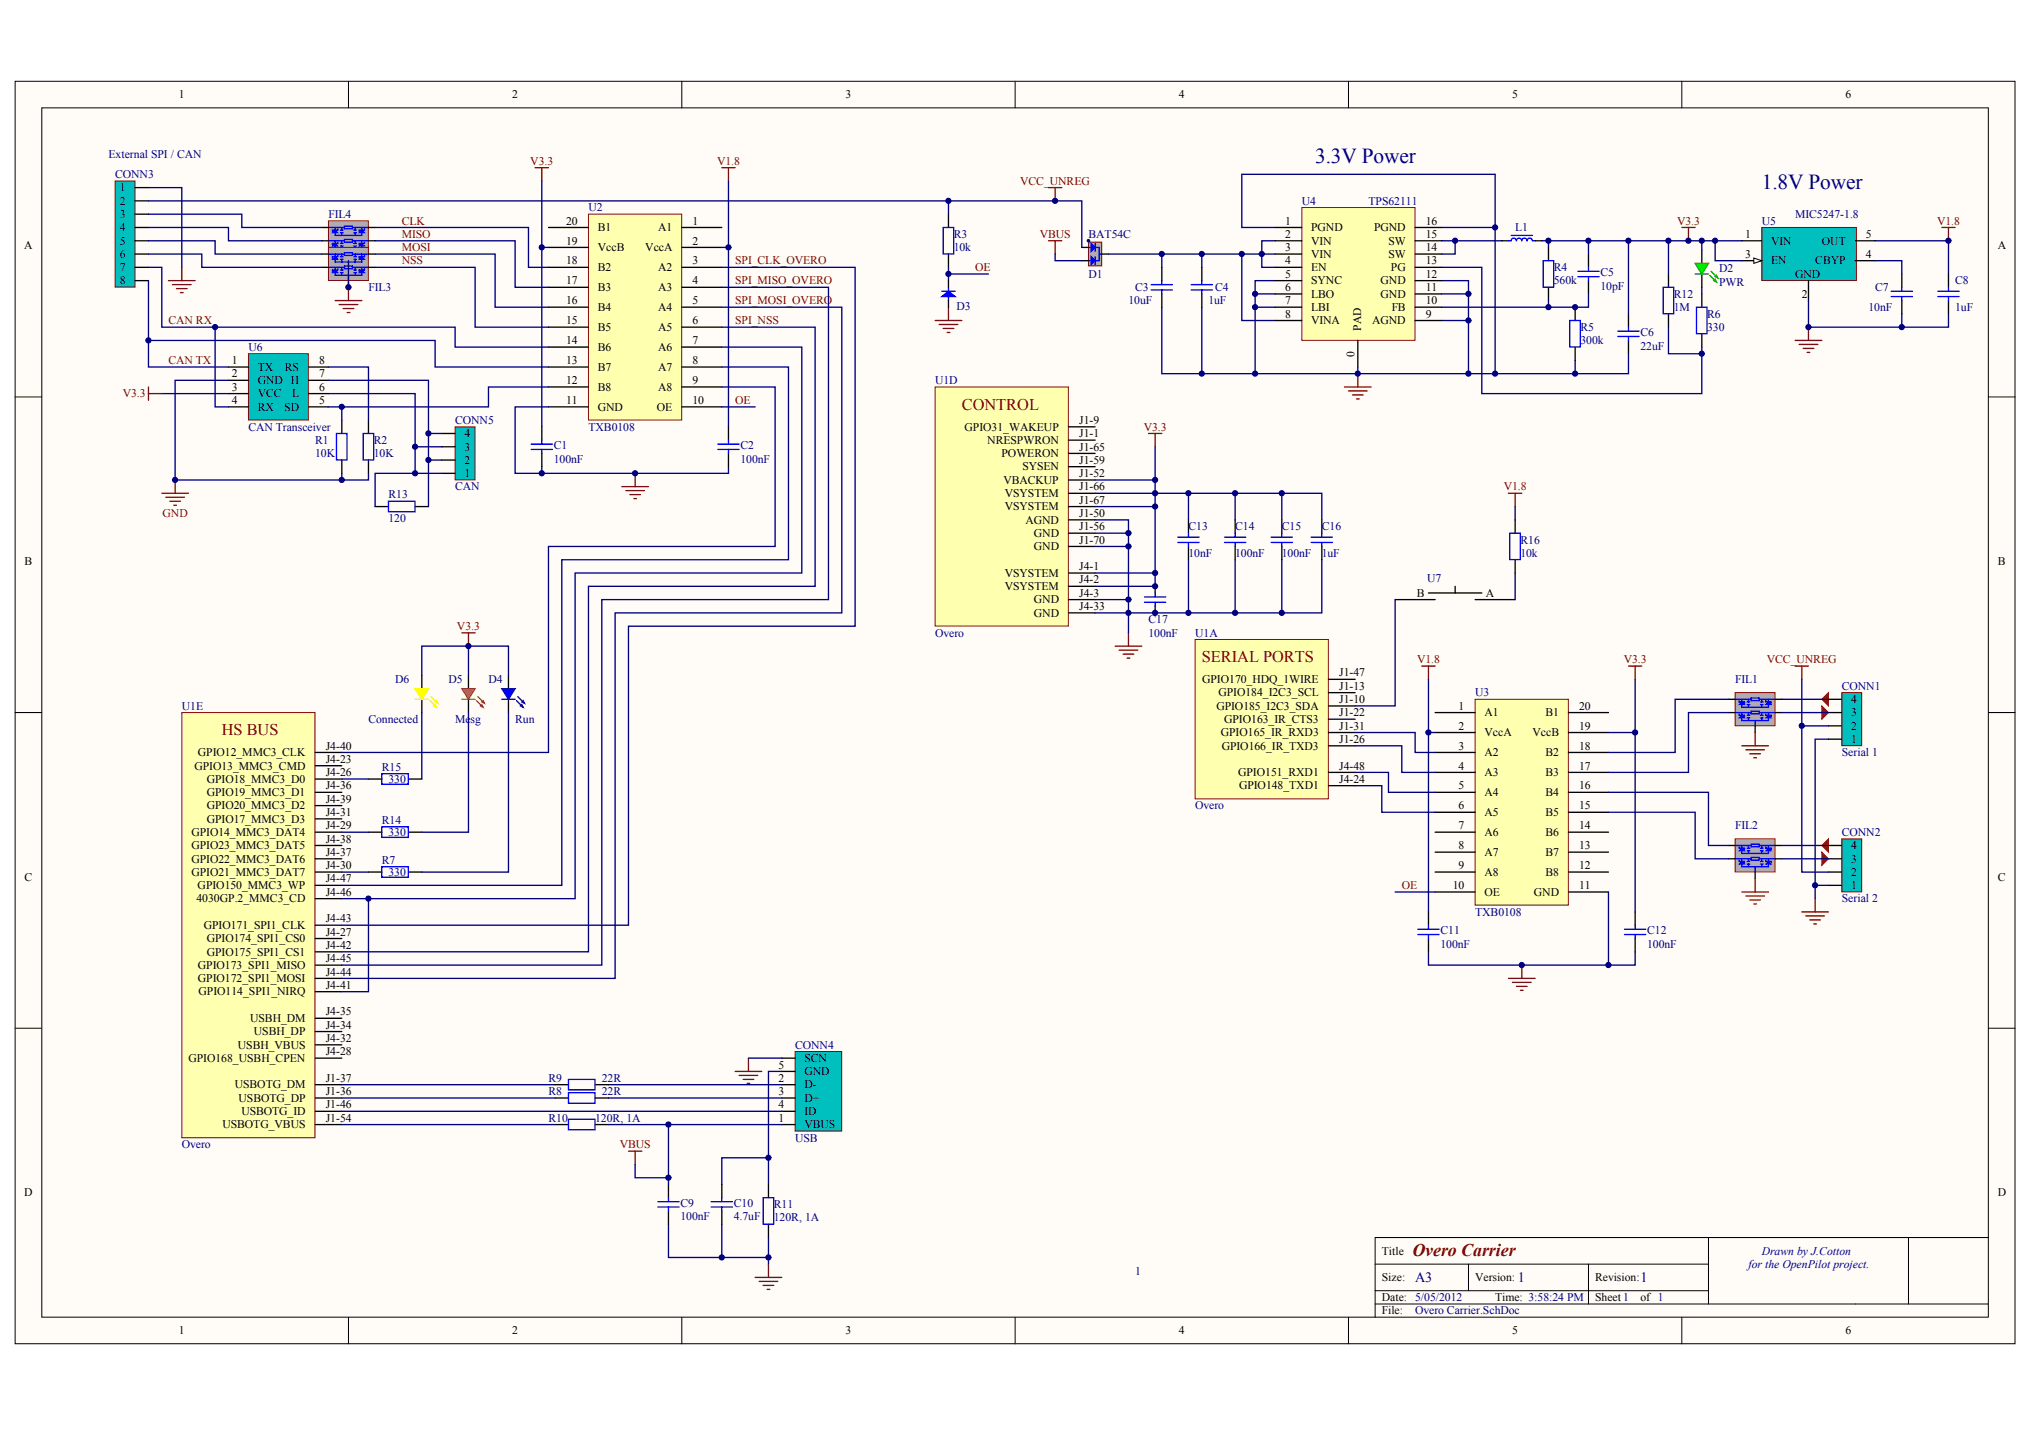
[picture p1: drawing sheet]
<svg xmlns="http://www.w3.org/2000/svg" width="287mm" height="202mm" viewBox="0 0 287 202" stroke-linecap="round" stroke-linejoin="round" font-family="sans-serif">
<defs><g id="words">
<g font-size="3" fill="#000080">
<text x="185.5" y="23">3.3V Power</text>
<text x="248.5" y="26.7">1.8V Power</text>
</g>
<text font-size="2.5" fill="#800000" x="199.3" y="177.2">Overo Carrier</text>
<g font-size="2.3" fill="#800000">
<text x="135.7" y="57.8">CONTROL</text>
<text x="169.5" y="93.4">SERIAL PORTS</text>
<text x="31.3" y="103.7">HS BUS</text>
</g>
<g font-size="2" fill="#000080">
<text x="199.6" y="180.9">A3</text>
<text x="214.1" y="180.9">1</text>
<text x="231.4" y="180.9">1</text>
</g>
<g font-size="1.6">
<text x="25.2" y="13.9">1</text>
<text x="72.3" y="13.9">2</text>
<text x="119.3" y="13.9">3</text>
<text x="166.3" y="13.9">4</text>
<text x="213.3" y="13.9">5</text>
<text x="260.4" y="13.9">6</text>
<text x="16.9" y="27">1</text>
<text x="16.9" y="28.9">2</text>
<text x="3.4" y="35.2">A</text>
<text x="16.9" y="30.7">3</text>
<text x="16.9" y="32.6">4</text>
<text x="16.9" y="34.5">5</text>
<text x="79.9" y="34.5">19</text>
<text x="79.9" y="31.7">20</text>
<text x="84.3" y="35.4">VccB</text>
<text x="84.3" y="32.6">B1</text>
<text x="91" y="35.4">VccA</text>
<text x="92.9" y="32.6">A1</text>
<text x="97.7" y="31.7">1</text>
<text x="97.7" y="34.5">2</text>
<text x="181.3" y="31.7">1</text>
<text x="181.3" y="33.6">2</text>
<text x="181.3" y="35.4">3</text>
<text x="185" y="32.6">PGND</text>
<text x="185" y="34.5">VIN</text>
<text x="193.8" y="32.6">PGND</text>
<text x="195.9" y="34.5">SW</text>
<text x="201.1" y="35.4">14</text>
<text x="201.1" y="33.6">15</text>
<text x="201.1" y="31.7">16</text>
<text x="246.2" y="33.6">1</text>
<text x="249.9" y="34.5">VIN</text>
<text x="257" y="34.5">OUT</text>
<text x="263.2" y="33.6">5</text>
<text x="281.8" y="35.2">A</text>
<text x="16.9" y="36.4">6</text>
<text x="16.9" y="38.2">7</text>
<text x="16.9" y="40.1">8</text>
<text x="79.9" y="40.1">17</text>
<text x="79.9" y="37.3">18</text>
<text x="84.3" y="41.1">B3</text>
<text x="84.3" y="38.2">B2</text>
<text x="92.9" y="38.2">A2</text>
<text x="92.9" y="41.1">A3</text>
<text x="97.7" y="37.3">3</text>
<text x="97.7" y="40.1">4</text>
<text x="181.3" y="37.3">4</text>
<text x="181.3" y="39.2">5</text>
<text x="181.3" y="41.1">6</text>
<text x="185" y="36.4">VIN</text>
<text x="185" y="38.2">EN</text>
<text x="185" y="40.1">SYNC</text>
<text x="185" y="42">LBO</text>
<text x="194.8" y="42">GND</text>
<text x="194.8" y="40.1">GND</text>
<text x="195.9" y="36.4">SW</text>
<text x="196.2" y="38.2">PG</text>
<text x="201.1" y="41.1">11</text>
<text x="201.1" y="39.2">12</text>
<text x="201.1" y="37.3">13</text>
<text x="246.2" y="36.4">3</text>
<text x="249.9" y="37.3">EN</text>
<text x="253.3" y="39.2">GND</text>
<text x="254.2" y="42">2</text>
<text x="256.1" y="37.3">CBYP</text>
<text x="263.2" y="36.4">4</text>
<text x="79.9" y="45.7">15</text>
<text x="79.9" y="42.9">16</text>
<text x="84.3" y="46.7">B5</text>
<text x="84.3" y="43.9">B4</text>
<text x="92.9" y="43.9">A4</text>
<text x="92.9" y="46.7">A5</text>
<text x="97.7" y="42.9">5</text>
<text x="97.7" y="45.7">6</text>
<text x="181.3" y="42.9">7</text>
<text x="181.3" y="44.8">8</text>
<text x="185" y="43.9">LBI</text>
<text x="185" y="45.7">VINA</text>
<text x="192" y="46.7" transform="rotate(-90 192 46.7)">PAD</text>
<text x="193.6" y="45.7">AGND</text>
<text x="196.3" y="43.9">FB</text>
<text x="201.1" y="44.8">9</text>
<text x="201.1" y="42.9">10</text>
<text x="32.7" y="51.4">1</text>
<text x="32.7" y="53.2">2</text>
<text x="36.4" y="52.3">TX</text>
<text x="40.2" y="52.3">RS</text>
<text x="45" y="51.4">8</text>
<text x="45" y="53.2">7</text>
<text x="79.9" y="51.4">13</text>
<text x="79.9" y="48.6">14</text>
<text x="84.3" y="52.3">B7</text>
<text x="84.3" y="49.5">B6</text>
<text x="92.9" y="49.5">A6</text>
<text x="92.9" y="52.3">A7</text>
<text x="97.7" y="48.6">7</text>
<text x="97.7" y="51.4">8</text>
<text x="191.1" y="50.4" transform="rotate(-90 191.1 50.4)">0</text>
<text x="32.7" y="55.1">3</text>
<text x="32.7" y="57">4</text>
<text x="36.4" y="54.2">GND H</text>
<text x="36.4" y="56.1">VCC</text>
<text x="36.4" y="57.9">RX</text>
<text x="40.1" y="57.9">SD</text>
<text x="41.2" y="56.1">L</text>
<text x="45" y="57">5</text>
<text x="45" y="55.1">6</text>
<text x="79.9" y="54.2">12</text>
<text x="79.9" y="57">11</text>
<text x="84.3" y="55.1">B8</text>
<text x="84.3" y="57.9">GND</text>
<text x="92.7" y="57.9">OE</text>
<text x="92.9" y="55.1">A8</text>
<text x="97.7" y="57">10</text>
<text x="97.7" y="54.2">9</text>
<text x="152.2" y="59.8">J1-9</text>
<text x="65.5" y="65.4">2</text>
<text x="65.5" y="63.6">3</text>
<text x="65.5" y="61.7">4</text>
<text x="136.1" y="60.7">GPIO31_WAKEUP</text>
<text x="139.3" y="62.6">NRESPWRON</text>
<text x="141.3" y="64.5">POWERON</text>
<text x="152.2" y="61.7">J1-1</text>
<text x="152.2" y="63.6">J1-65</text>
<text x="152.2" y="65.4">J1-59</text>
<text x="65.5" y="67.3">1</text>
<text x="141.6" y="68.2">VBACKUP</text>
<text x="141.8" y="70.1">VSYSTEM</text>
<text x="141.8" y="72">VSYSTEM</text>
<text x="144.2" y="66.4">SYSEN</text>
<text x="152.2" y="67.3">J1-52</text>
<text x="152.2" y="69.2">J1-66</text>
<text x="152.2" y="71.1">J1-67</text>
<text x="144.7" y="73.9">AGND</text>
<text x="145.9" y="75.7">GND</text>
<text x="145.9" y="77.6">GND</text>
<text x="152.2" y="72.9">J1-50</text>
<text x="152.2" y="74.8">J1-56</text>
<text x="152.2" y="76.7">J1-70</text>
<text x="3.5" y="79.7">B</text>
<text x="141.8" y="81.4">VSYSTEM</text>
<text x="141.8" y="83.2">VSYSTEM</text>
<text x="152.2" y="80.4">J4-1</text>
<text x="152.2" y="82.3">J4-2</text>
<text x="281.9" y="79.7">B</text>
<text x="145.9" y="85.1">GND</text>
<text x="145.9" y="87">GND</text>
<text x="152.2" y="84.2">J4-3</text>
<text x="152.2" y="86.1">J4-33</text>
<text x="199.9" y="84.2">B</text>
<text x="209.6" y="84.2">A</text>
<text x="188.9" y="95.4">J1-47</text>
<text x="169.6" y="96.4">GPIO170_HDQ_1WIRE</text>
<text x="171.6" y="100.1">GPIO185_I2C3_SDA</text>
<text x="171.9" y="98.2">GPIO184_I2C3_SCL</text>
<text x="172.7" y="102">GPIO163_IR_CTS3</text>
<text x="188.9" y="97.3">J1-13</text>
<text x="188.9" y="99.2">J1-10</text>
<text x="188.9" y="101.1">J1-22</text>
<text x="205.8" y="100.1">1</text>
<text x="209.4" y="101.1">A1</text>
<text x="218" y="101.1">B1</text>
<text x="222.8" y="100.1">20</text>
<text x="261.2" y="101.1">3</text>
<text x="261.2" y="99.2">4</text>
<text x="27.9" y="106.7">GPIO12_MMC3_CLK</text>
<text x="46" y="105.7">J4-40</text>
<text x="46" y="107.6">J4-23</text>
<text x="172.2" y="103.9">GPIO165_IR_RXD3</text>
<text x="172.3" y="105.7">GPIO166_IR_TXD3</text>
<text x="188.9" y="102.9">J1-31</text>
<text x="188.9" y="104.8">J1-26</text>
<text x="205.8" y="105.7">3</text>
<text x="205.8" y="102.9">2</text>
<text x="209.4" y="106.7">A2</text>
<text x="209.4" y="103.9">VccA</text>
<text x="216.2" y="103.9">VccB</text>
<text x="218" y="106.7">B2</text>
<text x="222.8" y="102.9">19</text>
<text x="222.8" y="105.7">18</text>
<text x="261.2" y="104.8">1</text>
<text x="261.2" y="102.9">2</text>
<text x="27.4" y="108.5">GPIO13_MMC3_CMD</text>
<text x="29.2" y="110.4">GPIO18_MMC3_D0</text>
<text x="29.2" y="112.3">GPIO19_MMC3_D1</text>
<text x="46" y="109.5">J4-26</text>
<text x="46" y="111.4">J4-36</text>
<text x="46" y="113.2">J4-39</text>
<text x="174.7" y="109.5">GPIO151_RXD1</text>
<text x="174.8" y="111.4">GPIO148_TXD1</text>
<text x="188.9" y="108.5">J4-48</text>
<text x="188.9" y="110.4">J4-24</text>
<text x="205.8" y="108.5">4</text>
<text x="205.8" y="111.4">5</text>
<text x="209.4" y="109.5">A3</text>
<text x="209.4" y="112.3">A4</text>
<text x="218" y="112.3">B4</text>
<text x="218" y="109.5">B3</text>
<text x="222.8" y="111.4">16</text>
<text x="222.8" y="108.5">17</text>
<text x="27" y="117.9">GPIO14_MMC3_DAT4</text>
<text x="27" y="119.8">GPIO23_MMC3_DAT5</text>
<text x="29.2" y="114.2">GPIO20_MMC3_D2</text>
<text x="29.2" y="116">GPIO17_MMC3_D3</text>
<text x="46" y="115.1">J4-31</text>
<text x="46" y="117">J4-29</text>
<text x="46" y="118.9">J4-38</text>
<text x="205.8" y="114.2">6</text>
<text x="205.8" y="117">7</text>
<text x="205.8" y="119.8">8</text>
<text x="209.4" y="115.1">A5</text>
<text x="209.4" y="117.9">A6</text>
<text x="218" y="117.9">B6</text>
<text x="218" y="115.1">B5</text>
<text x="222.8" y="119.8">13</text>
<text x="222.8" y="117">14</text>
<text x="222.8" y="114.2">15</text>
<text x="261.2" y="119.8">4</text>
<text x="3.5" y="124.2">C</text>
<text x="27" y="121.7">GPIO22_MMC3_DAT6</text>
<text x="27" y="123.5">GPIO21_MMC3_DAT7</text>
<text x="27.9" y="125.4">GPIO150_MMC3_WP</text>
<text x="46" y="120.7">J4-37</text>
<text x="46" y="122.6">J4-30</text>
<text x="46" y="124.5">J4-47</text>
<text x="204.9" y="125.4">10</text>
<text x="205.8" y="122.6">9</text>
<text x="209.4" y="120.7">A7</text>
<text x="209.4" y="123.5">A8</text>
<text x="218" y="123.5">B8</text>
<text x="218" y="120.7">B7</text>
<text x="222.8" y="122.6">12</text>
<text x="222.8" y="125.4">11</text>
<text x="261.2" y="125.4">1</text>
<text x="261.2" y="123.5">2</text>
<text x="261.2" y="121.7">3</text>
<text x="281.9" y="124.2">C</text>
<text x="27.7" y="127.3">4030GP.2_MMC3_CD</text>
<text x="28.8" y="131">GPIO171_SPI1_CLK</text>
<text x="46" y="126.4">J4-46</text>
<text x="46" y="130.1">J4-43</text>
<text x="46" y="132">J4-27</text>
<text x="209.4" y="126.4">OE</text>
<text x="216.4" y="126.4">GND</text>
<text x="27.9" y="136.7">GPIO173_SPI1_MISO</text>
<text x="29.2" y="132.9">GPIO174_SPI1_CS0</text>
<text x="29.2" y="134.8">GPIO175_SPI1_CS1</text>
<text x="46" y="133.9">J4-42</text>
<text x="46" y="135.7">J4-45</text>
<text x="46" y="137.6">J4-44</text>
<text x="27.9" y="138.5">GPIO172_SPI1_MOSI</text>
<text x="28" y="140.4">GPIO114_SPI1_NIRQ</text>
<text x="46" y="139.5">J4-41</text>
<text x="46" y="143.2">J4-35</text>
<text x="26.6" y="149.8">GPIO168_USBH_CPEN</text>
<text x="33.6" y="147.9">USBH_VBUS</text>
<text x="35.3" y="144.2">USBH_DM</text>
<text x="35.8" y="146">USBH_DP</text>
<text x="46" y="145.1">J4-34</text>
<text x="46" y="147">J4-32</text>
<text x="46" y="148.9">J4-28</text>
<text x="113.5" y="149.8">SCN</text>
<text x="33.1" y="153.5">USBOTG_DM</text>
<text x="33.7" y="155.4">USBOTG_DP</text>
<text x="46" y="152.6">J1-37</text>
<text x="46" y="154.5">J1-36</text>
<text x="109.8" y="152.6">2</text>
<text x="109.8" y="154.5">3</text>
<text x="109.8" y="150.7">5</text>
<text x="113.5" y="153.5">D-</text>
<text x="113.5" y="155.4">D+</text>
<text x="113.5" y="151.7">GND</text>
<text x="31.4" y="159.2">USBOTG_VBUS</text>
<text x="34.1" y="157.3">USBOTG_ID</text>
<text x="46" y="156.4">J1-46</text>
<text x="46" y="158.2">J1-54</text>
<text x="109.8" y="158.2">1</text>
<text x="109.8" y="156.4">4</text>
<text x="113.5" y="159.2">VBUS</text>
<text x="113.5" y="157.3">ID</text>
<text x="3.4" y="168.8">D</text>
<text x="281.8" y="168.8">D</text>
<text x="194.9" y="177">Title</text>
<text x="194.9" y="180.7">Size:</text>
<text x="194.9" y="183.5">Date: 5/05/2012</text>
<text x="194.9" y="185.4">File:</text>
<text x="208.1" y="180.7">Version:</text>
<text x="210.9" y="183.5">Time: 3:58:24 PM</text>
<text x="225" y="180.7">Revision:</text>
<text x="225" y="183.5">Sheet 1</text>
<text x="231.4" y="183.5">of 1</text>
<text x="25.2" y="188.2">1</text>
<text x="72.3" y="188.2">2</text>
<text x="119.3" y="188.2">3</text>
<text x="166.3" y="188.2">4</text>
<text x="213.3" y="188.2">5</text>
<text x="260.4" y="188.2">6</text>
</g>
<g font-size="1.6" fill="#000080">
<text x="15.3" y="22.3">External SPI / CAN</text>
<text x="16.2" y="25.1">CONN3</text>
<text x="83" y="29.8">U2</text>
<text x="183.7" y="28.9">U4</text>
<text x="193.1" y="28.9">TPS62111</text>
<text x="46.3" y="30.7">FIL4</text>
<text x="134.6" y="35.4">10k</text>
<text x="134.6" y="33.6">R3</text>
<text x="153.6" y="33.6">BAT54C</text>
<text x="213.8" y="32.6">L1</text>
<text x="248.5" y="31.7">U5</text>
<text x="253.3" y="30.7">MIC5247-1.8</text>
<text x="52" y="41.1">FIL3</text>
<text x="153.6" y="39.2">D1</text>
<text x="160.1" y="41.1">C3</text>
<text x="171.4" y="41.1">C4</text>
<text x="219.2" y="40.1">560k</text>
<text x="219.2" y="38.2">R4</text>
<text x="225.8" y="40.9">10pF</text>
<text x="225.8" y="39">C5</text>
<text x="236.1" y="42">R12</text>
<text x="242.5" y="38.4">D2</text>
<text x="242.5" y="40.3">PWR</text>
<text x="264.5" y="41.1">C7</text>
<text x="275.8" y="40.1">C8</text>
<text x="134.9" y="43.7">D3</text>
<text x="159.2" y="42.9">10uF</text>
<text x="170.5" y="42.9">1uF</text>
<text x="223" y="46.7">R5</text>
<text x="231.4" y="47.4">C6</text>
<text x="236.1" y="43.9">1M</text>
<text x="240.8" y="46.7">330</text>
<text x="240.8" y="44.8">R6</text>
<text x="263.6" y="43.9">10nF</text>
<text x="275.8" y="43.9">1uF</text>
<text x="35.1" y="49.5">U6</text>
<text x="223" y="48.6">300k</text>
<text x="231.4" y="49.3">22uF</text>
<text x="64.2" y="59.8">CONN5</text>
<text x="131.9" y="54.2">U1D</text>
<text x="35.1" y="60.7">CAN Transceiver</text>
<text x="44.5" y="64.5">10K</text>
<text x="44.5" y="62.6">R1</text>
<text x="52.7" y="64.5">10K</text>
<text x="52.7" y="62.6">R2</text>
<text x="78.1" y="65.2">100nF</text>
<text x="78.1" y="63.4">C1</text>
<text x="83" y="60.7">TXB0108</text>
<text x="104.5" y="65.2">100nF</text>
<text x="104.5" y="63.4">C2</text>
<text x="54.8" y="70.3">R13</text>
<text x="64.2" y="69.2">CAN</text>
<text x="54.8" y="73.7">120</text>
<text x="167.7" y="74.8">C13</text>
<text x="174.2" y="74.8">C14</text>
<text x="180.8" y="74.8">C15</text>
<text x="186.5" y="74.8">C16</text>
<text x="214.5" y="76.7">R16</text>
<text x="167.7" y="78.6">10nF</text>
<text x="174.2" y="78.6">100nF</text>
<text x="180.8" y="78.6">100nF</text>
<text x="186.5" y="78.6">1uF</text>
<text x="201.3" y="82.1">U7</text>
<text x="214.5" y="78.6">10k</text>
<text x="131.9" y="89.8">Overo</text>
<text x="162" y="89.8">100nF</text>
<text x="162" y="87.9">C17</text>
<text x="168.6" y="89.8">U1A</text>
<text x="25.6" y="100.1">U1E</text>
<text x="52" y="102">Connected</text>
<text x="55.7" y="96.4">D6</text>
<text x="63.3" y="96.4">D5</text>
<text x="64.2" y="102">Mesg</text>
<text x="68.9" y="96.4">D4</text>
<text x="72.7" y="102">Run</text>
<text x="208.1" y="98.2">U3</text>
<text x="244.8" y="96.4">FIL1</text>
<text x="259.8" y="97.3">CONN1</text>
<text x="259.8" y="106.7">Serial 1</text>
<text x="53.9" y="108.7">R15</text>
<text x="54.8" y="110.4">330</text>
<text x="53.9" y="116.2">R14</text>
<text x="54.8" y="117.9">330</text>
<text x="168.6" y="114.2">Overo</text>
<text x="244.8" y="117">FIL2</text>
<text x="259.8" y="117.9">CONN2</text>
<text x="53.9" y="121.9">R7</text>
<text x="54.8" y="123.5">330</text>
<text x="203.2" y="131.8">C11</text>
<text x="208.1" y="129.2">TXB0108</text>
<text x="232.4" y="131.8">C12</text>
<text x="259.8" y="127.3">Serial 2</text>
<text x="203.2" y="133.7">100nF</text>
<text x="232.4" y="133.7">100nF</text>
<text x="112.2" y="147.9">CONN4</text>
<text x="77.4" y="152.6">R9</text>
<text x="77.4" y="154.5">R8</text>
<text x="84.9" y="152.6">22R</text>
<text x="84.9" y="154.5">22R</text>
<text x="25.6" y="162">Overo</text>
<text x="77.4" y="158.2">R10</text>
<text x="84" y="158.2">120R, 1A</text>
<text x="112.2" y="161">USB</text>
<text x="96" y="172.1">100nF</text>
<text x="96" y="170.2">C9</text>
<text x="103.5" y="172.1">4.7uF</text>
<text x="103.5" y="170.2">C10</text>
<text x="109.2" y="172.3">120R, 1A</text>
<text x="109.2" y="170.4">R11</text>
<text x="160.1" y="179.8">1</text>
<text x="246.7" y="178.9">for the OpenPilot project.</text>
<text x="248.5" y="177">Drawn by J.Cotton</text>
<text x="199.6" y="185.4">Overo Carrier.SchDoc</text>
</g>
<g font-size="1.6" fill="#800000">
<text x="74.8" y="23.2">V3.3</text>
<text x="101.2" y="23.2">V1.8</text>
<text x="143.9" y="26.1">VCC_UNREG</text>
<text x="56.7" y="31.7">CLK</text>
<text x="56.7" y="33.6">MISO</text>
<text x="56.7" y="35.4">MOSI</text>
<text x="146.7" y="33.6">VBUS</text>
<text x="236.6" y="31.7">V3.3</text>
<text x="273.3" y="31.7">V1.8</text>
<text x="56.7" y="37.3">NSS</text>
<text x="103.7" y="37.3">SPI_CLK_OVERO</text>
<text x="103.7" y="40.1">SPI_MISO_OVERO</text>
<text x="137.6" y="38.2">OE</text>
<text x="23.8" y="45.7">CAN RX</text>
<text x="103.7" y="42.9">SPI_MOSI_OVERO</text>
<text x="103.7" y="45.7">SPI_NSS</text>
<text x="23.8" y="51.4">CAN TX</text>
<text x="17.3" y="56.1">V3.3</text>
<text x="103.7" y="57">OE</text>
<text x="161.3" y="60.7">V3.3</text>
<text x="212.1" y="69.2">V1.8</text>
<text x="22.9" y="72.9">GND</text>
<text x="64.5" y="88.9">V3.3</text>
<text x="199.9" y="93.6">V1.8</text>
<text x="229.1" y="93.6">V3.3</text>
<text x="249.3" y="93.6">VCC_UNREG</text>
<text x="197.8" y="125.4">OE</text>
<text x="87.4" y="162">VBUS</text>
</g>
</g></defs>
<g fill="#fffcf8" stroke="#000" stroke-width=".14">
<path d="M2.1 11.5h282.2v178.1h-282.2z"/>
<path d="M5.9 15.2h274.6v170.6h-274.6z"/>
</g>
<g fill="none" stroke="#000" stroke-width=".14">
<path d="M49.2 11.5v3.7M96.2 11.5v3.7M143.2 11.5v3.7M190.2 11.5v3.7M237.3 11.5v3.7M2.1 56h3.8M280.5 56h3.8M2.1 100.5h3.8M280.5 100.5h3.8M2.1 145h3.8M280.5 145h3.8M49.2 185.8v3.8"/>
<path d="M96.2 185.8v3.8M143.2 185.8v3.8M190.2 185.8v3.8M237.3 185.8v3.8"/>
</g>
<path d="M168.6 90.2h18.8v22.5h-18.8z" fill="#ffffb0" stroke="#800000" stroke-width=".14"/>
<path d="M187.4 95.8h3.8M187.4 97.7h3.8M187.4 99.6h3.8M187.4 101.5h3.8M187.4 103.3h3.8M187.4 105.2h3.8M187.4 109h3.8M187.4 110.8h3.8" fill="none" stroke="#000" stroke-width=".19"/>
<path d="M131.9 54.6h18.8v33.7h-18.8z" fill="#ffffb0" stroke="#800000" stroke-width=".14"/>
<g fill="none" stroke="#000" stroke-width=".19">
<path d="M150.7 60.2h3.8M150.7 62.1h3.8M150.7 64h3.8M150.7 65.8h3.8M150.7 67.7h3.8M150.7 69.6h3.8M150.7 71.5h3.8M150.7 73.3h3.8M150.7 75.2h3.8M150.7 77.1h3.8M150.7 80.8h3.8M150.7 82.7h3.8"/>
<path d="M150.7 84.6h3.8M150.7 86.5h3.8"/>
</g>
<path d="M25.6 100.5h18.8v60h-18.8z" fill="#ffffb0" stroke="#800000" stroke-width=".14"/>
<g fill="none" stroke="#000" stroke-width=".19">
<path d="M44.5 106.1h3.7M44.5 108h3.7M44.5 109.9h3.7M44.5 111.8h3.7M44.5 113.6h3.7M44.5 115.5h3.7M44.5 117.4h3.7M44.5 119.3h3.7M44.5 121.1h3.7M44.5 123h3.7M44.5 124.9h3.7M44.5 126.8h3.7"/>
<path d="M44.5 130.5h3.7M44.5 132.4h3.7M44.5 134.3h3.7M44.5 136.1h3.7M44.5 138h3.7M44.5 139.9h3.7M44.5 143.6h3.7M44.5 145.5h3.7M44.5 147.4h3.7M44.5 149.3h3.7M44.5 153h3.7M44.5 154.9h3.7"/>
<path d="M44.5 156.8h3.7M44.5 158.6h3.7"/>
</g>
<path d="M259.8 118.3h2.8v7.5h-2.8z" fill="#00bfbf" stroke="#800000" stroke-width=".14"/>
<path d="M258 119.3h1.8M258 124.9h1.8M258 123h1.8M258 121.1h1.8" fill="none" stroke="#000" stroke-width=".19"/>
<path d="M254.2 128.6h3.8M254.8 129.2h2.6M255.3 129.8h1.5M255.9 130.3h.4M256.1 126.8v1.8" fill="none" stroke="#800000" stroke-width=".19"/>
<g fill="#bf0000" stroke="#bf0000" stroke-width=".14">
<path d="M257 119.3l1-1v1.9z"/>
<path d="M257 120.2l1 .9-1 1z"/>
</g>
<path d="M244.8 118.3h5.6v4.7h-5.6z" fill="#b2acb0" stroke="#800000" stroke-width=".14"/>
<g fill="none" stroke="#00f" stroke-width=".19">
<path d="M244.8 119.3h2.2M245.4 119.5v.1h.7v.2M245.7 119.3v1.1h3.8v-1.1M246.5 119.6h.4M246.7 119.3v.3M247 119.1h1.2v.4h-1.2zM248.2 119.3h2.2M248.4 119.6h.3M248.5 119.3v.3M249.1 119.5v.1h.8v.2M244.8 121.1h2.2M245.4 121.3v.2h.7v.2"/>
<path d="M245.7 121.1v1.2h3.8v-1.2M246.5 120h.4M246.5 121.5h.4M246.5 121.9h.4M246.7 120v.4M246.7 121.1v.4M246.7 121.9v.4M247 121h1.2v.3h-1.2zM247.6 122.3v.7M248.2 121.1h2.2M248.4 120h.3M248.4 121.5h.3"/>
<path d="M248.4 121.9h.3M248.5 120v.4M248.5 121.1v.4M248.5 121.9v.4M249.1 121.3v.2h.8v.2"/>
</g>
<g fill="#00f" stroke="#00f" stroke-width=".14">
<path d="M245.4 120l.3-.4 .4 .4z"/>
<path d="M249.1 120l.4-.4 .4 .4z"/>
<path d="M245.4 121.9l.3-.4 .4 .4z"/>
<path d="M249.1 121.9l.4-.4 .4 .4z"/>
</g>
<path d="M243.8 119.3h1M250.4 119.3h1M243.8 121.1h1M247.6 123v1M250.4 121.1h1" fill="none" stroke="#000" stroke-width=".19"/>
<path d="M253.3 94h1.8M254.2 94v1.8" fill="none" stroke="#800000" stroke-width=".19"/>
<path d="M251.4 119.3h6.6M251.4 121.1h6.6" fill="none" stroke="#000080" stroke-width=".19"/>
<path d="M259.8 97.7h2.8v7.5h-2.8z" fill="#00bfbf" stroke="#800000" stroke-width=".14"/>
<path d="M258 98.6h1.8M258 104.3h1.8M258 102.4h1.8M258 100.5h1.8" fill="none" stroke="#000" stroke-width=".19"/>
<g fill="#bf0000" stroke="#bf0000" stroke-width=".14">
<path d="M257 98.6l1-.9v1.9z"/>
<path d="M257 99.6l1 .9-1 1z"/>
</g>
<path d="M244.8 97.7h5.6v4.7h-5.6z" fill="#b2acb0" stroke="#800000" stroke-width=".14"/>
<g fill="none" stroke="#00f" stroke-width=".19">
<path d="M244.8 98.6h2.2M245.4 98.8v.2h.7v.2M245.7 98.6v1.2h3.8v-1.2M246.5 99h.4M246.5 99.4h.4M246.7 98.6v.4M246.7 99.4v.4M247 98.5h1.2v.3h-1.2zM248.2 98.6h2.2M248.4 99h.3M248.4 99.4h.3M248.5 98.6v.4"/>
<path d="M248.5 99.4v.4M249.1 98.8v.2h.8v.2M244.8 100.5h2.2M245.4 100.7v.2h.7v.2M245.7 100.5v1.1h3.8v-1.1M246.5 100.9h.4M246.5 101.3h.4M246.7 100.5v.4M246.7 101.3v.3M247 100.3h1.2v.4h-1.2zM247.6 101.6v.8M248.2 100.5h2.2"/>
<path d="M248.4 100.9h.3M248.4 101.3h.3M248.5 100.5v.4M248.5 101.3v.3M249.1 100.7v.2h.8v.2"/>
</g>
<g fill="#00f" stroke="#00f" stroke-width=".14">
<path d="M245.4 99.4l.3-.4 .4 .4z"/>
<path d="M249.1 99.4l.4-.4 .4 .4z"/>
<path d="M245.4 101.3l.3-.4 .4 .4z"/>
<path d="M249.1 101.3l.4-.4 .4 .4z"/>
</g>
<path d="M243.8 98.6h1M250.4 98.6h1M243.8 100.5h1M247.6 102.4v.9M250.4 100.5h1" fill="none" stroke="#000" stroke-width=".19"/>
<path d="M251.4 98.6h6.6M251.4 100.5h6.6" fill="none" stroke="#000080" stroke-width=".19"/>
<path d="M46.3 31.2h5.7v4.6h-5.7z" fill="#b2acb0" stroke="#800000" stroke-width=".14"/>
<g fill="none" stroke="#00f" stroke-width=".19">
<path d="M46.3 32.1h2.3M46.3 34h2.3M47.3 32.1v1.1h3.7v-1.1M47.3 34v1.1h3.7v-1.1M47.7 32.3v.2h-.8v.2M47.7 34.2v.1h-.8v.2M48 32.5h.4M48 32.8h.4M48 34.3h.4M48 34.7h.4M48.2 32.1v.4M48.2 32.8v.4"/>
<path d="M48.2 34v.3M48.2 34.7v.4M48.6 31.9h1.1v.4h-1.1zM48.6 33.8h1.1v.4h-1.1zM49.2 35.1v.7M49.7 32.1h2.3M49.7 34h2.3M49.9 32.5h.4M49.9 32.8h.4M49.9 34.3h.4M49.9 34.7h.4M50.1 32.1v.4"/>
<path d="M50.1 32.8v.4M50.1 34v.3M50.1 34.7v.4M51.4 32.3v.2h-.7v.2M51.4 34.2v.1h-.7v.2"/>
</g>
<g fill="#00f" stroke="#00f" stroke-width=".14">
<path d="M50.7 32.8l.3-.3 .4 .3z"/>
<path d="M46.9 32.8l.4-.3 .4 .3z"/>
<path d="M50.7 34.7l.3-.4 .4 .4z"/>
<path d="M46.9 34.7l.4-.4 .4 .4z"/>
</g>
<path d="M45.4 34h.9M45.4 32.1h.9M49.2 35.8v1M52 34h.9M52 32.1h.9" fill="none" stroke="#000" stroke-width=".19"/>
<path d="M46.3 34.9h5.7v4.7h-5.7z" fill="#b2acb0" stroke="#800000" stroke-width=".14"/>
<g fill="none" stroke="#00f" stroke-width=".19">
<path d="M46.3 35.8h2.3M46.3 37.7h2.3M47.3 35.8v1.2h3.7v-1.2M47.3 37.7v1.1h3.7v-1.1M47.7 36v.2h-.8v.2M47.7 37.9v.2h-.8v.2M48 36.2h.4M48 36.6h.4M48 38.1h.4M48 38.5h.4M48.2 35.8v.4M48.2 36.6v.4"/>
<path d="M48.2 37.7v.4M48.2 38.5v.3M48.6 35.7h1.1v.3h-1.1zM48.6 37.5h1.1v.4h-1.1zM49.2 38.8v.8M49.7 35.8h2.3M49.7 37.7h2.3M49.9 36.2h.4M49.9 36.6h.4M49.9 38.1h.4M49.9 38.5h.4M50.1 35.8v.4"/>
<path d="M50.1 36.6v.4M50.1 37.7v.4M50.1 38.5v.3M51.4 36v.2h-.7v.2M51.4 37.9v.2h-.7v.2"/>
</g>
<g fill="#00f" stroke="#00f" stroke-width=".14">
<path d="M50.7 36.6l.3-.4 .4 .4z"/>
<path d="M46.9 36.6l.4-.4 .4 .4z"/>
<path d="M50.7 38.5l.3-.4 .4 .4z"/>
<path d="M46.9 38.5l.4-.4 .4 .4z"/>
</g>
<path d="M45.4 37.7h.9M45.4 35.8h.9M49.2 39.6v.9M52 37.7h.9M52 35.8h.9" fill="none" stroke="#000" stroke-width=".19"/>
<path d="M23.8 39.6h3.7M25.6 37.7v1.9M24.3 40.1h2.7M24.9 40.7h1.5M25.5 41.3h.3M47.3 42.4h3.7M47.8 43h2.7M48.4 43.5h1.5M49 44.1h.3M49.2 40.5v1.9" fill="none" stroke="#800000" stroke-width=".19"/>
<path d="M112.2 148.3h6.5v11.3h-6.5z" fill="#00bfbf" stroke="#800000" stroke-width=".14"/>
<path d="M110.3 158.6h1.9M110.3 153h1.9M110.3 154.9h1.9M110.3 156.8h1.9M110.3 149.3h1.9M110.3 151.1h1.9" fill="none" stroke="#000" stroke-width=".19"/>
<path d="M108.4 178.3v1.9M106.5 180.2h3.8M107.1 180.8h2.6M107.7 181.3h1.5M108.2 181.9h.4" fill="none" stroke="#800000" stroke-width=".19"/>
<path d="M48.2 154.9h30.1M85.8 154.9h24.5M110.3 151.1h-1.9v16" fill="none" stroke="#000080" stroke-width=".19"/>
<path d="M83 30.2h13.2v29.1h-13.2z" fill="#ffffb0" stroke="#800000" stroke-width=".14"/>
<g fill="none" stroke="#000" stroke-width=".19">
<path d="M77.4 32.1h5.6M77.4 37.7h5.6M77.4 34.9h5.6M96.2 32.1h5.6M96.2 37.7h5.6M96.2 34.9h5.6M77.4 40.5h5.6M77.4 43.3h5.6M77.4 57.4h5.6M77.4 46.1h5.6M77.4 49h5.6M77.4 51.8h5.6"/>
<path d="M77.4 54.6h5.6M96.2 40.5h5.6M96.2 43.3h5.6M96.2 57.4h5.6M96.2 46.1h5.6M96.2 49h5.6M96.2 51.8h5.6M96.2 54.6h5.6"/>
</g>
<path d="M248.5 32.1h13.4v7.5h-13.4z" fill="#00bfbf" stroke="#800000" stroke-width=".14"/>
<path d="M245.7 34h2.8M245.7 36.8h2.8M255.1 39.6v2.8M261.7 34h2.8M261.7 36.8h2.8" fill="none" stroke="#000" stroke-width=".19"/>
<path d="M247.4 36.4l1.1 .4-1.1 .4z" fill="#fffcf8" stroke="#000" stroke-width=".14"/>
<g fill="none" stroke="#800000" stroke-width=".19">
<path d="M147.9 26.5h1.9M148.9 26.5v1.8M237.3 32.1h1.8M238.2 32.1v1.9M273.9 32.1h1.9M274.9 32.1v1.9M189.7 54.6h3.7M190.2 55.1h2.7M190.8 55.7h1.5M191.4 56.3h.3M191.6 52.7v1.9M253.3 48h3.7"/>
<path d="M253.8 48.6h2.7M254.4 49.1h1.5M254.9 49.7h.4M255.1 46.1v1.9"/>
</g>
<path d="M169.5 35.8v1.9M175.2 35.8v9.4h4.7M179.9 39.6h-2.8v13.1M203.4 39.6h3.8v13.1M205.3 34v1.8h-1.9M229.7 34v10.3M264.5 36.8h3.8v1.8M177.1 41.5h2.8M177.1 43.3h2.8M203.4 41.5h3.8M203.4 45.2h3.8" fill="none" stroke="#000080" stroke-width=".19"/>
<path d="M235.4 38.6v1.9M229.7 44.3v1.8M229.7 48v1.9M235.4 44.3v1.8" fill="none" stroke="#000" stroke-width=".19"/>
<path d="M228.2 46.7h3M228.2 47.5h3M229.7 46.1v.6M229.7 47.5v.5M234.6 40.5h1.5v3.8h-1.5z" fill="none" stroke="#00f" stroke-width=".19"/>
<path d="M16.2 25.5h2.8v15h-2.8z" fill="#00bfbf" stroke="#800000" stroke-width=".14"/>
<path d="M19.1 26.5h1.8M19.1 28.3h1.8M19.1 30.2h1.8M19.1 32.1h1.8M19.1 34h1.8M19.1 35.8h1.8M19.1 37.7h1.8M19.1 39.6h1.8" fill="none" stroke="#000" stroke-width=".19"/>
<path d="M20.9 30.2h13.2v1.9h11.3M20.9 32.1h11.3v1.9h13.2M20.9 34h9.4v1.8h15.1M20.9 35.8h7.6v1.9h16.9" fill="none" stroke="#000080" stroke-width=".19"/>
<path d="M208.1 98.6h13.2v29.1h-13.2z" fill="#ffffb0" stroke="#800000" stroke-width=".14"/>
<g fill="none" stroke="#000" stroke-width=".19">
<path d="M202.5 100.5h5.6M202.5 106.1h5.6M202.5 109h5.6M202.5 111.8h5.6M202.5 103.3h5.6M202.5 114.6h5.6M202.5 117.4h5.6M221.3 100.5h5.6M221.3 106.1h5.6M221.3 109h5.6M221.3 111.8h5.6M221.3 103.3h5.6"/>
<path d="M221.3 114.6h5.6M221.3 117.4h5.6M202.5 125.8h5.6M202.5 120.2h5.6M202.5 123h5.6M221.3 125.8h5.6M221.3 120.2h5.6M221.3 123h5.6"/>
</g>
<path d="M20.9 28.3h131.7v6.6M20.9 26.5h4.7v11.2M179.9 32.1h-4.7v-7.5h35.7v28.1M235.4 34v4.6M163.9 43.3v9.4h5.6v-9.4" fill="none" stroke="#000080" stroke-width=".19"/>
<path d="M35.1 49.9h8.4v9.4h-8.4z" fill="#00bfbf" stroke="#800000" stroke-width=".14"/>
<g fill="none" stroke="#000" stroke-width=".19">
<path d="M240.1 35.3v1.9M240.1 38.6v1.9M32.2 57.4h2.9M32.2 51.8h2.9M32.2 53.6h2.9M32.2 55.5h2.9M43.5 57.4h2.8M43.5 51.8h2.8M43.5 53.6h2.8M43.5 55.5h2.8M48.2 59.3v1.8M52 59.3v1.8"/>
<path d="M48.2 64.9v1.9M52 64.9v1.9"/>
</g>
<g fill="none" stroke="#000080" stroke-width=".19">
<path d="M20.9 39.6v12.2h11.3M52.9 34h19.8v6.5h4.7M52.9 35.8h17v7.5h7.5M52.9 37.7h14.1v8.4h10.4M101.8 37.7h18.8v50.6h-31.9v42.2h-40.5M22.8 55.5h9.4M30.3 46.1v11.3h1.9M46.3 51.8h5.7v7.5M48.2 57.4v1.9M77.4 54.6h-8.5v2.8h-22.6M101.8 40.5h15.1v44.1h-32v51.5h-36.7M101.8 43.3h17v43.2h-32v51.5h-38.6"/>
<path d="M101.8 46.1h13.2v36.6h-32v51.6h-34.8M101.8 54.6h7.6v22.5h-32v29h-29.2M101.8 51.8h9.4v27.2h-31.9v45.9h-31.1M101.8 49h11.3v31.8h-32v46h-32.9M154.5 73.3h4.7v11.3M154.5 75.2h4.7M154.5 77.1h4.7M154.5 71.5h8.5M154.5 69.6h8.5M154.5 86.5h4.7M154.5 80.8h8.5M154.5 84.6h4.7"/>
<path d="M159.2 84.6v4.7M52 126.8v13.1h-3.8"/>
</g>
<g fill="none" stroke="#800000" stroke-width=".19">
<path d="M75.5 23.7h1.9M76.4 23.7v1.8M101.8 23.7h1.9M102.8 23.7v1.8M20.9 54.6v1.9M20.9 55.5h1.9M22.8 69.6h3.8M23.4 70.1h2.6M24 70.7h1.5M24.5 71.3h.4M24.7 67.7v1.9M87.7 68.6h3.8"/>
<path d="M88.3 69.2h2.6M88.8 69.8h1.6M89.4 70.3h.4M89.6 66.8v1.8M162 61.1h1.9M163 61.1v1.9M157.3 91.1h3.8M157.9 91.7h2.6M158.4 92.3h1.6M159 92.8h.4M159.2 89.3v1.8M200.6 94h1.9"/>
<path d="M201.5 94v1.8M229.7 94h1.9M230.7 94v1.8M212.8 138h3.8M213.4 138.6h2.6M213.9 139.1h1.5M214.5 139.7h.4M214.7 136.1v1.9"/>
</g>
<path d="M47.5 61.1h1.5v3.8h-1.5zM51.2 61.1h1.5v3.8h-1.5z" fill="none" stroke="#00f" stroke-width=".19"/>
<path d="M239.1 37.2h1.9l-.9 1.4z" fill="#0f0" stroke="#00bf00" stroke-width=".19"/>
<path d="M241.2 38.8l.6 .6" fill="none" stroke="#00bf00" stroke-width=".19"/>
<path d="M241.8 39.6l.2-.2 .2 .4z" fill="#0f0" stroke="#00bf00" stroke-width=".19"/>
<path d="M239.1 38.6h1.9M241.4 38.3l.6 .5" fill="none" stroke="#00bf00" stroke-width=".19"/>
<path d="M242 39l.2-.2 .1 .4z" fill="#0f0" stroke="#00bf00" stroke-width=".19"/>
<path d="M240.1 41.5v1.8M240.1 47.1v1.9" fill="none" stroke="#000" stroke-width=".19"/>
<path d="M239.3 43.3h1.5v3.8h-1.5z" fill="none" stroke="#00f" stroke-width=".19"/>
<path d="M240.1 34v1.3M240.1 40.5v1M274.9 44.3v1.8h-6.6" fill="none" stroke="#000080" stroke-width=".19"/>
<path d="M153.6 34.2h1.8v3.3h-1.8z" fill="#b2acb0" stroke="#800000" stroke-width=".14"/>
<g fill="#00f" stroke="#00f" stroke-width=".19">
<path d="M153.9 36.2l.6 .6-.6 .5z"/>
<path d="M153.9 34.3l.6 .6-.6 .6z"/>
</g>
<g fill="none" stroke="#00f" stroke-width=".19">
<path d="M133.1 32.1h1.4v3.7h-1.4zM153.6 36.8h.5M153.6 34.9h.5M154.5 34.3v1.2M154.5 36.2v1.1M154.5 34.9h.6v1.9h-.6M155.1 35.8h.3M217.7 36.8h1.5v3.7h-1.5zM222.6 38.3h3M222.6 39h3M224.1 37.7v.6M224.1 39v.6"/>
<path d="M221.5 45.2h1.4v3.7h-1.4z"/>
</g>
<g fill="none" stroke="#000" stroke-width=".19">
<path d="M133.8 30.2v1.9M133.8 35.8v1.9M152.6 34.9h1M152.6 36.8h1M155.4 35.8h1M218.5 34.9v1.9M224.1 35.8v1.9M224.1 39.6v1.9M218.5 40.5v1.9M222.2 43.3v1.9M222.2 49v1.8M71.7 95.3v1.8"/>
<path d="M71.7 98.6v1.9"/>
</g>
<circle cx="153.5" cy="34" r=".18" fill="#000080" stroke="#000080" stroke-width=".14"/>
<g fill="none" stroke="#000080" stroke-width=".19">
<path d="M76.4 25.5v34.7M76.4 34.9h1M101.8 34.9h1M102.8 25.5v34.7M133.8 28.3v1.9M133.8 37.7v1.9M133.8 38.6h5.6M148.9 35.8v1h3.7M156.4 35.8h23.5M163.9 35.8v1.9M179.9 34h-1.9v3.7h1.9M203.4 37.7h5.6v17.8h31.1v-6.5"/>
<path d="M203.4 34h8.5M217.5 34h28.2M218.5 34v.9M224.1 34v1.8M242 34v2.8h3.7M264.5 34h10.4v4.6M77.4 57.4h-4.7v9.4h3.7M101.8 57.4h4.7M203.4 43.3h15.1M218.5 42.4v.9M222.2 50.8v1.9M224.1 41.5v1.8h-5.6"/>
<path d="M235.4 46.1v3.8h4.7M268.3 44.3v1.8M76.4 65.8v1M102.8 65.8v1h-26.4M201.5 95.8v32.8M230.7 95.8v32.8M201.5 103.3h1M226.9 103.3h3.8M196.8 125.8h5.7M201.5 134.3v1.8h29.2v-1.8M226.9 125.8v10.3"/>
</g>
<path d="M147.9 34h1.9M148.9 34v1.8M131.9 45.2h3.8M132.5 45.8h2.6M133.1 46.3h1.5M133.6 46.9h.4M133.8 43.3v1.9" fill="none" stroke="#800000" stroke-width=".19"/>
<path d="M70.8 97.1h1.9l-1 1.5z" fill="#00f" stroke="#0000bf" stroke-width=".19"/>
<path d="M72.9 98.8l.5 .6" fill="none" stroke="#0000bf" stroke-width=".19"/>
<path d="M73.4 99.6l.2-.2 .2 .4z" fill="#00f" stroke="#0000bf" stroke-width=".19"/>
<path d="M70.8 98.6h1.9M73 98.3l.6 .5" fill="none" stroke="#0000bf" stroke-width=".19"/>
<path d="M73.6 99l.2-.2 .2 .4z" fill="#00f" stroke="#0000bf" stroke-width=".19"/>
<path d="M65.1 89.3h1.9M66.1 89.3v1.8M88.7 162.4h1.8M89.6 162.4v1.9" fill="none" stroke="#800000" stroke-width=".19"/>
<g fill="none" stroke="#000080" stroke-width=".19">
<path d="M52.9 32.1h21.7v5.6h2.8M20.9 48h40.5v3.8h16M243.8 98.6h-7.5v7.5h-9.4M191.2 103.3h8.4v2.8h2.9M191.2 105.2h6.6v3.8h4.7M191.2 109h4.7v2.8h6.6M191.2 110.8h3.7v3.8h7.6M226.9 111.8h14.1v7.5h2.8M226.9 114.6h12.2v6.5h4.7M243.8 100.5h-5.6v8.5h-11.3M258 104.3h-1.9v20.6h1.9M48.2 123h3.8"/>
<path d="M48.2 158.6h30.1M89.6 164.3v1.8h4.7M94.3 172.7v4.7h7.5M108.4 163.3h-6.6v3.8M108.4 174.6v3.7"/>
</g>
<path d="M78.3 158.6h1.9M84 158.6h1.8M108.4 167.1v1.8M108.4 172.7v1.9" fill="none" stroke="#000" stroke-width=".19"/>
<path d="M80.2 157.9h3.7v1.5h-3.7zM107.7 168.9h1.4v3.8h-1.4z" fill="none" stroke="#00f" stroke-width=".19"/>
<path d="M64.2 60.2h2.8v7.5h-2.8z" fill="#00bfbf" stroke="#800000" stroke-width=".14"/>
<path d="M133.8 39.6v.9M211.9 34h.9M216.6 34h.9M133.8 42.4v.9M62.3 66.8h1.9M62.3 64.9h1.9M62.3 63h1.9M62.3 61.1h1.9" fill="none" stroke="#000" stroke-width=".19"/>
<g fill="none" stroke="#000080" stroke-width=".19">
<path d="M203.4 32.1h7.5M30.3 46.1h33.9v2.9h13.2M169.5 52.7h22.1M191.6 51.8v.9M229.7 49.9v2.8h-38.1M58.6 63h3.7M60.4 61.1h1.9M254.2 95.8v6.6M254.2 102.4v20.6h3.8M254.2 102.4h3.8M256.1 124.9v1.9M48.2 156.8h62.1"/>
<path d="M48.2 153h30.1M85.8 153h24.5M94.3 158.6h16"/>
</g>
<path d="M245.7 105.2h3.8M246.3 105.8h2.6M246.9 106.3h1.5M247.4 106.9h.4M247.6 103.3v1.9M245.7 125.8h3.8M246.3 126.4h2.6M246.9 127h1.5M247.4 127.5h.4M247.6 124v1.8" fill="none" stroke="#800000" stroke-width=".19"/>
<path d="M213.2 33.2h3M213.9 34a.37 .37 0 0 0-.3-.4 .37 .37 0 0 0-.4 .4h-.4M215.4 34a.38 .38 0 0 0-.4-.4 .38 .38 0 0 0-.3 .4 .37 .37 0 0 0-.4-.4 .37 .37 0 0 0-.4 .4M216.2 34a.37 .37 0 0 0-.4-.4 .37 .37 0 0 0-.4 .4M216.2 34h.4M132.9 41.1h1.8M133.8 40.5v1.9" fill="none" stroke="#00f" stroke-width=".19"/>
<path d="M132.9 41.8l.9-.7 .9 .7z" fill="#00f" stroke="#00f" stroke-width=".19"/>
<path d="M183.7 29.3h15.9v18.7h-15.9z" fill="#ffffb0" stroke="#800000" stroke-width=".14"/>
<g fill="none" stroke="#000" stroke-width=".19">
<path d="M163.9 37.7v1.9M169.5 37.7v1.9M179.9 32.1h3.8M179.9 34h3.8M179.9 35.8h3.8M179.9 37.7h3.8M179.9 39.6h3.8M199.6 32.1h3.8M199.6 34h3.8M199.6 35.8h3.8M199.6 37.7h3.8M199.6 39.6h3.8"/>
<path d="M268.3 38.6v1.9M274.9 38.6v1.9M163.9 41.5v1.8M169.5 41.5v1.8M179.9 41.5h3.8M179.9 43.3h3.8M179.9 45.2h3.8M191.6 48v3.8M199.6 41.5h3.8M199.6 43.3h3.8M199.6 45.2h3.8M268.3 42.4v1.9"/>
<path d="M274.9 42.4v1.9M52.9 71.5h1.9M58.6 71.5h1.8M76.4 60.2v1.9M76.4 64v1.8M102.8 60.2v1.9M102.8 64v1.8M167.7 73.3v1.9M167.7 77.1v1.9M174.2 73.3v1.9M174.2 77.1v1.9M180.8 73.3v1.9"/>
<path d="M180.8 77.1v1.9M186.5 73.3v1.9M186.5 77.1v1.9M66.1 95.3v1.8M66.1 98.6v1.9M163 82.7v.9M163 85.5v1M52 117.4h1.9M52 109.9h1.9M57.6 117.4h1.9M57.6 109.9h1.9M52 123h1.9"/>
<path d="M57.6 123h1.9M201.5 128.6v1.9M201.5 132.4v1.9M230.7 128.6v1.9M230.7 132.4v1.9M78.3 153h1.9M78.3 154.9h1.9M84 153h1.8M84 154.9h1.8M94.3 167.1v1.8M94.3 170.8v1.9M101.8 167.1v1.8"/>
<path d="M101.8 170.8v1.9"/>
</g>
<g fill="none" stroke="#000080" stroke-width=".19">
<path d="M20.9 37.7h1.9v8.4h7.5M49.2 36.8v3.7M32.2 53.6h-7.5v14.1h23.5M46.3 55.5h12.3v11.3M46.3 53.6h14.1v11.3M255.1 42.4v3.7h13.2M48.2 66.8v.9M52 66.8v.9h-3.8M58.6 66.8h-5.7v4.7M58.6 66.8h3.7M60.4 64.9v6.6M60.4 64.9h1.9"/>
<path d="M154.5 67.7h8.5M163 69.6h23.5v3.7M163 63v19.7h-8.5M167.7 69.6v3.7M167.7 79v7.5M174.2 69.6v3.7M174.2 79v7.5M180.8 69.6v3.7M180.8 79v7.5M186.5 79v7.5h-27.3M48.2 117.4h3.8M48.2 109.9h3.8"/>
<path d="M71.7 100.5v22.5h-12.2M85.8 158.6h8.5v8.5M105.6 149.3h4.7M101.8 172.7v4.7h6.6"/>
</g>
<g fill="none" stroke="#00f" stroke-width=".19">
<path d="M163.9 39.6v.5M169.5 39.6v.5M162.4 40.1h3M162.4 40.9h3M163.9 40.9v.6M168 40.1h3.1M168 40.9h3.1M169.5 40.9v.6M266.8 41.1h3M266.8 41.8h3M268.3 40.5v.6M268.3 41.8v.6"/>
<path d="M273.4 41.1h3M273.4 41.8h3M274.9 40.5v.6M274.9 41.8v.6M54.8 70.7h3.7v1.5h-3.7zM74.9 62.6h3M74.9 63.4h3M76.4 62.1v.5M76.4 63.4v.6M101.3 62.6h3M101.3 63.4h3M102.8 62.1v.5"/>
<path d="M102.8 63.4v.6M166.2 75.8h3M166.2 76.5h3M167.7 75.2v.6M167.7 76.5v.6M172.7 75.8h3.1M172.7 76.5h3.1M174.2 75.2v.6M174.2 76.5v.6M179.3 75.8h3M179.3 76.5h3M180.8 75.2v.6"/>
<path d="M180.8 76.5v.6M185 75.8h3M185 76.5h3M186.5 75.2v.6M186.5 76.5v.6M161.5 84.2h3M161.5 85h3M163 83.6v.6M163 85v.5M53.9 116.6h3.7v1.5h-3.7zM53.9 109.1h3.7v1.5h-3.7zM53.9 122.3h3.7v1.4h-3.7z"/>
<path d="M200 131.1h3M200 131.8h3M201.5 130.5v.6M201.5 131.8v.6M229.2 131.1h3M229.2 131.8h3M230.7 130.5v.6M230.7 131.8v.6M80.2 152.3h3.7v1.4h-3.7zM80.2 154.1h3.7v1.5h-3.7zM92.8 169.5h3M92.8 170.3h3"/>
<path d="M94.3 168.9v.6M94.3 170.3v.5M100.3 169.5h3M100.3 170.3h3M101.8 168.9v.6M101.8 170.3v.5"/>
</g>
<path d="M194 178.3h47M207.2 178.3v3.8M224.1 178.3v5.6M241 174.6v9.3M269.2 174.6h-75.2v11.2M280.5 174.6h-11.3v9.3M194 183.9h86.5M194 182.1h47" fill="none" stroke="#000" stroke-width=".14"/>
<path d="M103.7 151.1h3.8M104.3 151.7h2.6M104.8 152.3h1.5M105.4 152.8h.4M105.6 149.3v1.8" fill="none" stroke="#800000" stroke-width=".19"/>
<path d="M65.1 97.1h1.9l-.9 1.5z" fill="#f77800" stroke="#c26200" stroke-width=".19"/>
<path d="M67.2 98.8l.6 .6" fill="none" stroke="#c26200" stroke-width=".19"/>
<path d="M67.8 99.6l.2-.2 .2 .4z" fill="#00f" stroke="#c26200" stroke-width=".19"/>
<path d="M65.1 98.6h1.9M67.4 98.3l.6 .5" fill="none" stroke="#c26200" stroke-width=".19"/>
<path d="M68 99l.2-.2 .1 .4z" fill="#00f" stroke="#c26200" stroke-width=".19"/>
<path d="M59.5 95.3v1.8M59.5 98.6v1.9" fill="none" stroke="#000" stroke-width=".19"/>
<path d="M58.6 97.1h1.8l-.9 1.5z" fill="#ff0" stroke="#e9ec00" stroke-width=".19"/>
<path d="M58.6 98.6h1.8M60.6 98.8l.6 .6M60.8 98.3l.6 .5" fill="none" stroke="#e9ec00" stroke-width=".19"/>
<g fill="#e9ec00" stroke="#e9ec00" stroke-width=".19">
<path d="M61.2 99.6l.2-.2 .2 .4z"/>
<path d="M61.4 99l.2-.2 .2 .4z"/>
</g>
<path d="M213.8 71.5v1.8M66.1 91.1h-6.6v4.2M66.1 91.1h5.6v4.2M66.1 91.1v4.2M196.8 84.6v15h-5.6M213.8 80.8v3.8M59.5 100.5v9.4M66.1 100.5v16.9h-6.6" fill="none" stroke="#000080" stroke-width=".19"/>
<path d="M212.8 69.6h1.9M213.8 69.6v1.9" fill="none" stroke="#800000" stroke-width=".19"/>
<path d="M213.8 73.3v1.9M213.8 79v1.8M196.8 84.6h5.7M201.5 83.6h7.5M205.3 82.7v.9M208.1 84.6h5.7" fill="none" stroke="#000" stroke-width=".19"/>
<path d="M213 75.2h1.5v3.7h-1.5z" fill="none" stroke="#00f" stroke-width=".19"/>
<g fill="#000080" stroke="#000080" stroke-width=".14">
<circle cx="20.9" cy="48" r=".37"/>
<circle cx="24.7" cy="67.7" r=".37"/>
<circle cx="30.3" cy="46.1" r=".37"/>
<circle cx="48.2" cy="67.7" r=".37"/>
<circle cx="48.2" cy="57.4" r=".37"/>
<circle cx="49.2" cy="40.5" r=".37"/>
<circle cx="52" cy="126.8" r=".37"/>
<circle cx="58.6" cy="66.8" r=".37"/>
<circle cx="58.6" cy="63" r=".37"/>
<circle cx="60.4" cy="64.9" r=".37"/>
<circle cx="60.4" cy="61.1" r=".37"/>
<circle cx="66.1" cy="91.1" r=".37"/>
<circle cx="76.4" cy="66.8" r=".37"/>
<circle cx="76.4" cy="34.9" r=".37"/>
<circle cx="89.6" cy="66.8" r=".37"/>
<circle cx="94.3" cy="166.1" r=".37"/>
<circle cx="94.3" cy="158.6" r=".37"/>
<circle cx="101.8" cy="177.4" r=".37"/>
<circle cx="102.8" cy="34.9" r=".37"/>
<circle cx="108.4" cy="177.4" r=".37"/>
<circle cx="108.4" cy="163.3" r=".37"/>
<circle cx="133.8" cy="38.6" r=".37"/>
<circle cx="133.8" cy="28.3" r=".37"/>
<circle cx="148.8" cy="28.3" r=".37"/>
<circle cx="159.2" cy="86.4" r=".37"/>
<circle cx="159.2" cy="84.6" r=".37"/>
<circle cx="159.2" cy="77.1" r=".37"/>
<circle cx="159.2" cy="75.2" r=".37"/>
<circle cx="163" cy="86.4" r=".37"/>
<circle cx="163" cy="82.7" r=".37"/>
<circle cx="163" cy="80.8" r=".37"/>
<circle cx="163" cy="71.4" r=".37"/>
<circle cx="163" cy="69.6" r=".37"/>
<circle cx="163" cy="67.7" r=".37"/>
<circle cx="163.9" cy="35.8" r=".37"/>
<circle cx="167.7" cy="86.4" r=".37"/>
<circle cx="167.7" cy="69.6" r=".37"/>
<circle cx="169.5" cy="52.7" r=".37"/>
<circle cx="169.5" cy="35.8" r=".37"/>
<circle cx="174.2" cy="86.4" r=".37"/>
<circle cx="174.2" cy="69.6" r=".37"/>
<circle cx="175.2" cy="35.8" r=".37"/>
<circle cx="177.1" cy="52.7" r=".37"/>
<circle cx="177.1" cy="43.3" r=".37"/>
<circle cx="177.1" cy="41.5" r=".37"/>
<circle cx="178" cy="35.8" r=".37"/>
<circle cx="180.8" cy="86.4" r=".37"/>
<circle cx="180.8" cy="69.6" r=".37"/>
<circle cx="191.5" cy="52.7" r=".37"/>
<circle cx="201.5" cy="103.3" r=".37"/>
<circle cx="205.3" cy="34" r=".37"/>
<circle cx="207.2" cy="52.7" r=".37"/>
<circle cx="207.2" cy="45.2" r=".37"/>
<circle cx="207.2" cy="41.5" r=".37"/>
<circle cx="210.9" cy="52.7" r=".37"/>
<circle cx="210.9" cy="32.1" r=".37"/>
<circle cx="214.7" cy="136.1" r=".37"/>
<circle cx="218.4" cy="43.3" r=".37"/>
<circle cx="218.4" cy="34" r=".37"/>
<circle cx="222.2" cy="52.7" r=".37"/>
<circle cx="222.2" cy="43.3" r=".37"/>
<circle cx="224.1" cy="34" r=".37"/>
<circle cx="226.9" cy="136.1" r=".37"/>
<circle cx="229.7" cy="34" r=".37"/>
<circle cx="230.7" cy="103.3" r=".37"/>
<circle cx="235.4" cy="34" r=".37"/>
<circle cx="238.2" cy="34" r=".37"/>
<circle cx="240.1" cy="49.9" r=".37"/>
<circle cx="240.1" cy="34" r=".37"/>
<circle cx="242" cy="34" r=".37"/>
<circle cx="254.2" cy="102.4" r=".37"/>
<circle cx="255.1" cy="46.1" r=".37"/>
<circle cx="256.1" cy="124.9" r=".37"/>
<circle cx="268.3" cy="46.1" r=".37"/>
<circle cx="274.9" cy="34" r=".37"/>
</g>
<use href="#words"/>
</svg>
